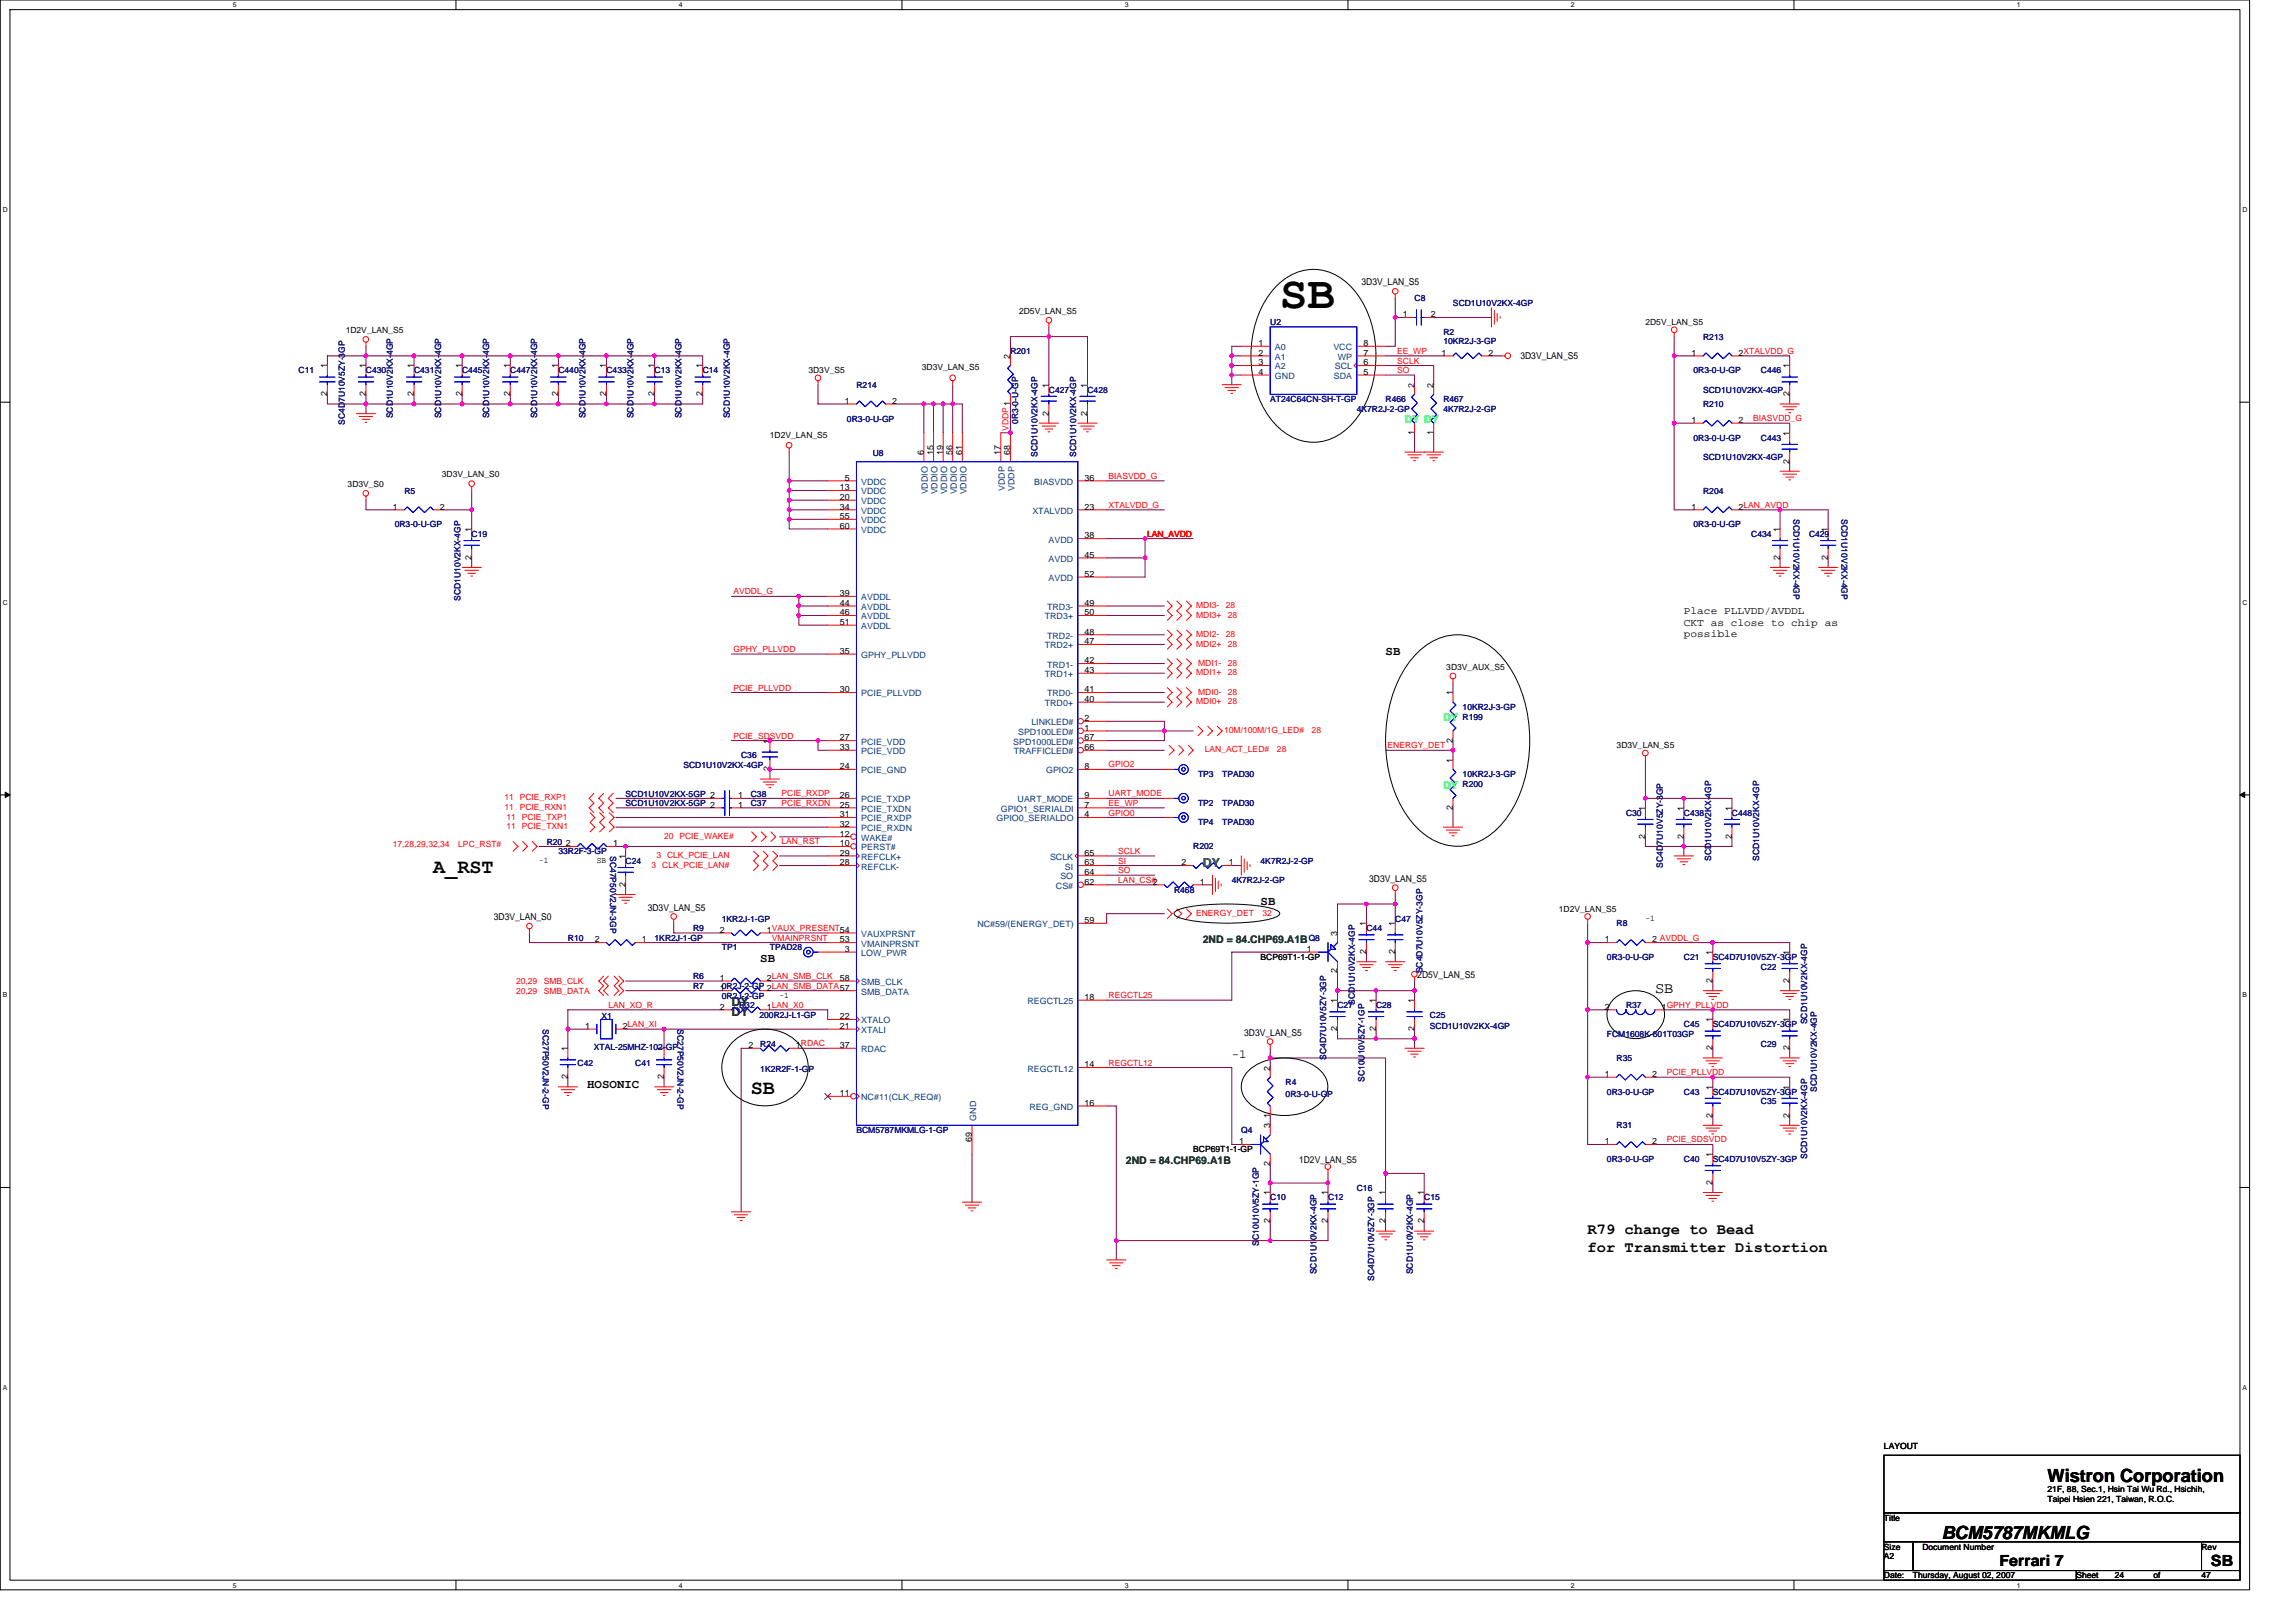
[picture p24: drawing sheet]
<svg xmlns="http://www.w3.org/2000/svg" width="297mm" height="210mm" viewBox="0 0 297 210" stroke-linecap="round" stroke-linejoin="round" font-family="sans-serif">
<defs><g id="words">
<text font-size="6" x="165.6" y="39.8">SB</text>
<g font-size="2.6">
<text x="56" y="112.9">A_RST</text>
<text x="97.1" y="141.6">SB</text>
</g>
<g font-size="2.3">
<text x="264.9" y="191.7">Wistron Corporation</text>
<text x="251.2" y="199.2">BCM5787MKMLG</text>
</g>
<g font-size="2">
<text x="214.1" y="128.5">SB</text>
<text x="205.4" y="159.7">R79 change to Bead</text>
<text x="205.4" y="162">for Transmitter Distortion</text>
<text x="258.7" y="202.6">Ferrari 7</text>
<text x="286" y="202.6">SB</text>
</g>
<g font-size="1.6">
<text x="179.3" y="84.7">SB</text>
<text x="163.1" y="117.1">SB</text>
<text x="98.4" y="124.5">SB</text>
<text x="159.4" y="136.9">-1</text>
<text x="76" y="140.7">HOSONIC</text>
</g>
<text font-size="1.6" fill="#008040" x="155.6" y="112.2">DY</text>
<g font-size="1.6" fill="#008000">
<text x="94.6" y="130.2">DY</text>
<text x="94.6" y="131.4">DY</text>
</g>
<g font-size="1.4" fill="#00ff40">
<text x="181.8" y="54.8">DY DY</text>
<text x="186.7" y="93.4">DY</text>
<text x="186.7" y="102.1">DY</text>
</g>
<g font-size="1.4">
<text x="217.8" y="79.5">Place PLLVDD/AVDDL</text>
<text x="217.8" y="81">CKT as close to chip as</text>
<text x="217.8" y="82.4">possible</text>
</g>
<g font-size="1.4" fill="#008000">
<text x="155.6" y="122">2ND = 84.CHP69.A1B</text>
<text x="145.7" y="150.6">2ND = 84.CHP69.A1B</text>
</g>
<g font-size="1.2">
<text x="176.1" y="36.9">3D3V_LAN_S5</text>
<text x="196.7" y="46.4">3D3V_LAN_S5</text>
<text x="63.9" y="119.1">3D3V_LAN_S0</text>
<text x="83.8" y="117.9">3D3V_LAN_S5</text>
<text x="177.1" y="114.1">3D3V_LAN_S5</text>
<text x="183.4" y="126.6">2D5V_LAN_S5</text>
<text x="161" y="134">3D3V_LAN_S5</text>
<text x="168.1" y="150.5">1D2V_LAN_S5</text>
</g>
<g font-size="1.1">
<text x="131.8" y="40.6">2D5V_LAN_S5</text>
<text x="181.5" y="41.1">1</text>
<text x="185.1" y="41.1">2</text>
<text x="42.3" y="47.7" transform="rotate(-90 42.3 47.7)">1</text>
<text x="44.7" y="43.1">1D2V_LAN_S5</text>
<text x="47.3" y="47.7" transform="rotate(-90 47.3 47.7)">1</text>
<text x="53.5" y="47.7" transform="rotate(-90 53.5 47.7)">1</text>
<text x="59.8" y="47.7" transform="rotate(-90 59.8 47.7)">1</text>
<text x="66" y="47.7" transform="rotate(-90 66 47.7)">1</text>
<text x="72.2" y="47.7" transform="rotate(-90 72.2 47.7)">1</text>
<text x="78.4" y="47.7" transform="rotate(-90 78.4 47.7)">1</text>
<text x="84.7" y="47.7" transform="rotate(-90 84.7 47.7)">1</text>
<text x="90.9" y="47.7" transform="rotate(-90 90.9 47.7)">1</text>
<text x="119.3" y="47.9">3D3V_LAN_S5</text>
<text x="130.7" y="46.4" transform="rotate(-90 130.7 46.4)">2</text>
<text x="162.8" y="44.8">1</text>
<text x="162.8" y="46">2</text>
<text x="162.8" y="47.3">3</text>
<text x="176.4" y="44.8">8</text>
<text x="176.4" y="47.3">6</text>
<text x="176.4" y="46">7</text>
<text x="186.5" y="46">1</text>
<text x="192.6" y="46">2</text>
<text x="212.9" y="42.1">2D5V_LAN_S5</text>
<text x="218.8" y="46">1</text>
<text x="224.9" y="46">2XTALVDD_G</text>
<text x="231.5" y="47.7" transform="rotate(-90 231.5 47.7)">1</text>
<text x="42.3" y="51.3" transform="rotate(-90 42.3 51.3)">2</text>
<text x="47.3" y="51.3" transform="rotate(-90 47.3 51.3)">2</text>
<text x="53.5" y="51.3" transform="rotate(-90 53.5 51.3)">2</text>
<text x="59.8" y="51.3" transform="rotate(-90 59.8 51.3)">2</text>
<text x="66" y="51.3" transform="rotate(-90 66 51.3)">2</text>
<text x="72.2" y="51.3" transform="rotate(-90 72.2 51.3)">2</text>
<text x="78.4" y="51.3" transform="rotate(-90 78.4 51.3)">2</text>
<text x="84.7" y="51.3" transform="rotate(-90 84.7 51.3)">2</text>
<text x="90.9" y="51.3" transform="rotate(-90 90.9 51.3)">2</text>
<text x="104.6" y="48.3">3D3V_S5</text>
<text x="109.3" y="52.3">1</text>
<text x="115.4" y="52.3">2</text>
<text x="135.7" y="53.8" transform="rotate(-90 135.7 53.8)">2</text>
<text x="135.7" y="50.2" transform="rotate(-90 135.7 50.2)">1</text>
<text x="140.7" y="53.8" transform="rotate(-90 140.7 53.8)">2</text>
<text x="140.7" y="50.2" transform="rotate(-90 140.7 50.2)">1</text>
<text x="162.8" y="48.5">4</text>
<text x="176.4" y="48.5">5</text>
<text x="183" y="50.2" transform="rotate(-90 183 50.2)">2</text>
<text x="185.5" y="50.2" transform="rotate(-90 185.5 50.2)">2</text>
<text x="231.5" y="51.3" transform="rotate(-90 231.5 51.3)">2</text>
<text x="99.6" y="56.7">1D2V_LAN_S5</text>
<text x="119.5" y="58.9" transform="rotate(-90 119.5 58.9)">6</text>
<text x="120.8" y="58.9" transform="rotate(-90 120.8 58.9)">15</text>
<text x="122" y="58.9" transform="rotate(-90 122 58.9)">19</text>
<text x="123.2" y="58.9" transform="rotate(-90 123.2 58.9)">56</text>
<text x="124.5" y="58.9" transform="rotate(-90 124.5 58.9)">61</text>
<text x="129.5" y="58.9" transform="rotate(-90 129.5 58.9)">17</text>
<text x="130.7" y="58.9" transform="rotate(-90 130.7 58.9)">68</text>
<text x="183" y="56.3" transform="rotate(-90 183 56.3)">1</text>
<text x="185.5" y="56.3" transform="rotate(-90 185.5 56.3)">1</text>
<text x="218.8" y="54.7">1</text>
<text x="224.9" y="54.7">2</text>
<text x="231.5" y="56.4" transform="rotate(-90 231.5 56.4)">1</text>
<text x="45" y="63">3D3V_S0</text>
<text x="50.8" y="66">1</text>
<text x="56.9" y="66">2</text>
<text x="57.2" y="61.8">3D3V_LAN_S0</text>
<text x="108.7" y="63.5">13</text>
<text x="108.7" y="64.7">20</text>
<text x="108.7" y="66">34</text>
<text x="109.3" y="62.2">5</text>
<text x="140.3" y="62.2">36</text>
<text x="140.3" y="66">23</text>
<text x="218.8" y="66">1</text>
<text x="224.9" y="66">2LAN_AVDD</text>
<text x="231.5" y="60" transform="rotate(-90 231.5 60)">2</text>
<text x="61" y="68.8" transform="rotate(-90 61 68.8)">1</text>
<text x="108.7" y="67.2">55</text>
<text x="108.7" y="68.4">60</text>
<text x="140.3" y="69.7">38</text>
<text x="230.3" y="68.8" transform="rotate(-90 230.3 68.8)">1</text>
<text x="236.5" y="68.8" transform="rotate(-90 236.5 68.8)">1</text>
<text x="61" y="72.5" transform="rotate(-90 61 72.5)">2</text>
<text x="108.7" y="77.2">39</text>
<text x="140.3" y="72.2">45</text>
<text x="140.3" y="74.7">52</text>
<text x="230.3" y="72.5" transform="rotate(-90 230.3 72.5)">2</text>
<text x="236.5" y="72.5" transform="rotate(-90 236.5 72.5)">2</text>
<text x="108.7" y="78.4">44</text>
<text x="108.7" y="79.6">46</text>
<text x="108.7" y="80.9">51</text>
<text x="140.3" y="78.4">49</text>
<text x="140.3" y="82.1">48</text>
<text x="140.3" y="83.4">47</text>
<text x="140.3" y="79.6">50</text>
<text x="108.7" y="84.6">35</text>
<text x="108.7" y="89.6">30</text>
<text x="140.3" y="85.9">42</text>
<text x="140.3" y="89.6">41</text>
<text x="140.3" y="87.1">43</text>
<text x="187.1" y="86.7">3D3V_AUX_S5</text>
<text x="108.7" y="95.8">27</text>
<text x="140.3" y="90.8">40</text>
<text x="140.3" y="94.6">1</text>
<text x="140.3" y="95.8">67</text>
<text x="140.3" y="93.3">2</text>
<text x="188" y="90" transform="rotate(-90 188 90)">1</text>
<text x="99.6" y="99.8" transform="rotate(-90 99.6 99.8)">2</text>
<text x="99.6" y="96.2" transform="rotate(-90 99.6 96.2)">1</text>
<text x="108.7" y="97.1">33</text>
<text x="108.7" y="99.5">24</text>
<text x="140.3" y="97.1">66</text>
<text x="140.3" y="99.5">8</text>
<text x="188" y="98.7" transform="rotate(-90 188 98.7)">1</text>
<text x="188" y="96.1" transform="rotate(-90 188 96.1)">2</text>
<text x="209.1" y="96.9">3D3V_LAN_S5</text>
<text x="95.5" y="104.5">1</text>
<text x="95.5" y="103.3">1</text>
<text x="108.7" y="103.3">26</text>
<text x="108.7" y="104.5">25</text>
<text x="108.7" y="105.8">31</text>
<text x="108.7" y="107">32</text>
<text x="140.3" y="103.3">9</text>
<text x="140.3" y="104.5">7</text>
<text x="140.3" y="105.8">4</text>
<text x="188" y="104.8" transform="rotate(-90 188 104.8)">2</text>
<text x="212.8" y="104.9" transform="rotate(-90 212.8 104.9)">1</text>
<text x="217.8" y="104.9" transform="rotate(-90 217.8 104.9)">1</text>
<text x="224" y="104.9" transform="rotate(-90 224 104.9)">1</text>
<text x="69.7" y="111.7">-1</text>
<text x="73.2" y="109.5">2</text>
<text x="77.2" y="111.7">SB</text>
<text x="79.3" y="109.5">1</text>
<text x="80.9" y="111.1" transform="rotate(-90 80.9 111.1)">1</text>
<text x="108.7" y="108.3">12</text>
<text x="108.7" y="109.5">10</text>
<text x="108.7" y="110.7">29</text>
<text x="108.7" y="112">28</text>
<text x="140.3" y="113.2">64</text>
<text x="140.3" y="112">63</text>
<text x="140.3" y="110.7">65</text>
<text x="152.9" y="112">2</text>
<text x="159" y="112">1</text>
<text x="212.8" y="108.5" transform="rotate(-90 212.8 108.5)">2</text>
<text x="217.8" y="108.5" transform="rotate(-90 217.8 108.5)">2</text>
<text x="224" y="108.5" transform="rotate(-90 224 108.5)">2</text>
<text x="80.9" y="114.8" transform="rotate(-90 80.9 114.8)">2</text>
<text x="140.3" y="114.5">62</text>
<text x="140.3" y="119.5">59</text>
<text x="155.2" y="114.5">1</text>
<text x="176.8" y="119.9" transform="rotate(-90 176.8 119.9)">1</text>
<text x="180.5" y="119.9" transform="rotate(-90 180.5 119.9)">1</text>
<text x="201.7" y="118">1D2V_LAN_S5</text>
<text x="212.9" y="119.1">-1</text>
<text x="77" y="122">2</text>
<text x="83.1" y="122">1</text>
<text x="93.1" y="120.7">2</text>
<text x="99.2" y="120.7">1VAUX_PRESENT54</text>
<text x="108.7" y="122">53</text>
<text x="109.3" y="123.2">3</text>
<text x="163.1" y="124.2">BCP69T1-1-GP</text>
<text x="169.1" y="123.2">1</text>
<text x="173" y="126" transform="rotate(-90 173 126)">2</text>
<text x="173" y="121.1" transform="rotate(-90 173 121.1)">3</text>
<text x="176.8" y="123.5" transform="rotate(-90 176.8 123.5)">2</text>
<text x="180.5" y="123.5" transform="rotate(-90 180.5 123.5)">2</text>
<text x="207.6" y="122">1</text>
<text x="213.7" y="122">2 AVDDL_G</text>
<text x="221.6" y="123.6" transform="rotate(-90 221.6 123.6)">1</text>
<text x="231.5" y="123.6" transform="rotate(-90 231.5 123.6)">1</text>
<text x="93.1" y="126.9">1</text>
<text x="93.1" y="128.2">10R2J-2-GP 2LAN_SMB_DATA57</text>
<text x="93.1" y="130.7">2</text>
<text x="99.2" y="126.9">2LAN_SMB_CLK</text>
<text x="99.2" y="130.7">1LAN_X0</text>
<text x="100.9" y="129.1">-1</text>
<text x="108.7" y="126.9">58</text>
<text x="108.7" y="131.9">22</text>
<text x="140.3" y="129.4">18</text>
<text x="173" y="129.8" transform="rotate(-90 173 129.8)">1</text>
<text x="178" y="129.8" transform="rotate(-90 178 129.8)">1</text>
<text x="183" y="129.8" transform="rotate(-90 183 129.8)">1</text>
<text x="207.6" y="130.7">2</text>
<text x="215" y="130.7">1GPHY_PLLVDD</text>
<text x="221.6" y="127.2" transform="rotate(-90 221.6 127.2)">2</text>
<text x="231.5" y="127.2" transform="rotate(-90 231.5 127.2)">2</text>
<text x="73.4" y="136" transform="rotate(-90 73.4 136)">1</text>
<text x="75.7" y="133.2">1</text>
<text x="80.6" y="133.2">2LAN_XI</text>
<text x="85.9" y="136" transform="rotate(-90 85.9 136)">1</text>
<text x="96.9" y="135.6">2</text>
<text x="103" y="135.6">1RDAC</text>
<text x="108.7" y="133.2">21</text>
<text x="108.7" y="135.6">37</text>
<text x="173" y="133.4" transform="rotate(-90 173 133.4)">2</text>
<text x="178" y="133.4" transform="rotate(-90 178 133.4)">2</text>
<text x="183" y="133.4" transform="rotate(-90 183 133.4)">2</text>
<text x="221.6" y="135.9" transform="rotate(-90 221.6 135.9)">2</text>
<text x="221.6" y="132.3" transform="rotate(-90 221.6 132.3)">1</text>
<text x="231.5" y="135.9" transform="rotate(-90 231.5 135.9)">2</text>
<text x="231.5" y="132.3" transform="rotate(-90 231.5 132.3)">1</text>
<text x="73.4" y="139.7" transform="rotate(-90 73.4 139.7)">2</text>
<text x="85.9" y="139.7" transform="rotate(-90 85.9 139.7)">2</text>
<text x="108.7" y="141.9">11</text>
<text x="140.3" y="138.1">14</text>
<text x="140.3" y="143.1">16</text>
<text x="164.3" y="138.5" transform="rotate(-90 164.3 138.5)">2</text>
<text x="207.6" y="139.4">1</text>
<text x="213.7" y="139.4">2</text>
<text x="221.6" y="141" transform="rotate(-90 221.6 141)">1</text>
<text x="231.5" y="141" transform="rotate(-90 231.5 141)">1</text>
<text x="125.7" y="147.8" transform="rotate(-90 125.7 147.8)">69</text>
<text x="154.4" y="149.1">BCP69T1-1-GP</text>
<text x="160.3" y="148.1">1</text>
<text x="164.3" y="146" transform="rotate(-90 164.3 146)">3</text>
<text x="164.3" y="144.6" transform="rotate(-90 164.3 144.6)">1</text>
<text x="207.6" y="148.1">1</text>
<text x="213.7" y="148.1">2</text>
<text x="221.6" y="149.7" transform="rotate(-90 221.6 149.7)">1</text>
<text x="221.6" y="144.6" transform="rotate(-90 221.6 144.6)">2</text>
<text x="231.5" y="144.6" transform="rotate(-90 231.5 144.6)">2</text>
<text x="164.3" y="154.7" transform="rotate(-90 164.3 154.7)">1</text>
<text x="164.3" y="150.9" transform="rotate(-90 164.3 150.9)">2</text>
<text x="171.8" y="154.7" transform="rotate(-90 171.8 154.7)">1</text>
<text x="179.2" y="154.7" transform="rotate(-90 179.2 154.7)">1</text>
<text x="184.2" y="154.7" transform="rotate(-90 184.2 154.7)">1</text>
<text x="221.6" y="153.4" transform="rotate(-90 221.6 153.4)">2</text>
<text x="164.3" y="158.3" transform="rotate(-90 164.3 158.3)">2</text>
<text x="171.8" y="158.3" transform="rotate(-90 171.8 158.3)">2</text>
<text x="179.2" y="158.3" transform="rotate(-90 179.2 158.3)">2</text>
<text x="184.2" y="158.3" transform="rotate(-90 184.2 158.3)">2</text>
<text x="243.7" y="187.5">LAYOUT</text>
<text x="243.7" y="196.8">Title</text>
<text x="264.9" y="193.1">21F, 88, Sec.1, Hsin Tai Wu Rd., Hsichih,</text>
<text x="264.9" y="194.4">Taipei Hsien 221, Taiwan, R.O.C.</text>
<text x="243.7" y="200.5">Size</text>
<text x="243.7" y="201.8">A2</text>
<text x="248.7" y="200.5">Document Number</text>
<text x="284.8" y="200.5">Rev</text>
<text x="243.7" y="204.3">Date:</text>
<text x="247.5" y="204.3">Thursday, August 02, 2007</text>
<text x="268.6" y="204.3">Sheet</text>
<text x="273.6" y="204.3">24</text>
<text x="278.6" y="204.3">of</text>
<text x="284.8" y="204.3">47</text>
</g>
<g font-size="1.1" fill="#000080">
<text x="183" y="39">C8</text>
<text x="188" y="39.6">SCD1U10V2KX-4GP</text>
<text x="130.7" y="45.8">R201</text>
<text x="164.3" y="42.1">U2</text>
<text x="186.7" y="43.3">R2</text>
<text x="186.7" y="44.6">10KR2J-3-GP</text>
<text x="220.3" y="44">R213</text>
<text x="38.6" y="48.3">C11</text>
<text x="47.3" y="48.3">C430</text>
<text x="53.6" y="48.3">C431</text>
<text x="59.8" y="48.3">C445</text>
<text x="66" y="48.3">C447</text>
<text x="72.2" y="48.3">C440</text>
<text x="78.5" y="48.3">C433</text>
<text x="84.7" y="48.3">C13</text>
<text x="90.9" y="48.3">C14</text>
<text x="110.8" y="50.2">R214</text>
<text x="135.7" y="50.8">C427</text>
<text x="140.7" y="50.8">C428</text>
<text x="164.3" y="52">AT24C64CN-SH-T-GP</text>
<text x="175.5" y="53.3">4K7R2J-2-GP</text>
<text x="179.3" y="52">R466</text>
<text x="186.7" y="52">R467</text>
<text x="186.7" y="53.3">4K7R2J-2-GP</text>
<text x="219.1" y="48.3">0R3-0-U-GP</text>
<text x="220.3" y="50.8">SCD1U10V2KX-4GP</text>
<text x="220.3" y="52.7">R210</text>
<text x="227.8" y="48.3">C446</text>
<text x="44.6" y="55" transform="rotate(-90 44.6 55)">SC4D7U10V5ZY-3GP</text>
<text x="50.8" y="54.1" transform="rotate(-90 50.8 54.1)">SCD1U10V2KX-4GP</text>
<text x="57.1" y="54.1" transform="rotate(-90 57.1 54.1)">SCD1U10V2KX-4GP</text>
<text x="63.3" y="54.1" transform="rotate(-90 63.3 54.1)">SCD1U10V2KX-4GP</text>
<text x="69.5" y="54.1" transform="rotate(-90 69.5 54.1)">SCD1U10V2KX-4GP</text>
<text x="75.7" y="54.1" transform="rotate(-90 75.7 54.1)">SCD1U10V2KX-4GP</text>
<text x="82" y="54.1" transform="rotate(-90 82 54.1)">SCD1U10V2KX-4GP</text>
<text x="88.2" y="54.1" transform="rotate(-90 88.2 54.1)">SCD1U10V2KX-4GP</text>
<text x="94.4" y="54.1" transform="rotate(-90 94.4 54.1)">SCD1U10V2KX-4GP</text>
<text x="109.6" y="54.5">0R3-0-U-GP</text>
<text x="112.9" y="59">U8</text>
<text x="131.7" y="54.9" transform="rotate(-90 131.7 54.9)">0R3-0-U-GP</text>
<text x="134.2" y="59.1" transform="rotate(-90 134.2 59.1)">SCD1U10V2KX-4GP</text>
<text x="139.2" y="59.1" transform="rotate(-90 139.2 59.1)">SCD1U10V2KX-4GP</text>
<text x="219.1" y="57">0R3-0-U-GP</text>
<text x="220.3" y="59.5">SCD1U10V2KX-4GP</text>
<text x="227.8" y="57">C443</text>
<text x="52.3" y="63.9">R5</text>
<text x="220.3" y="63.9">R204</text>
<text x="51.1" y="68.2">0R3-0-U-GP</text>
<text x="61" y="69.5">C19</text>
<text x="219.1" y="68.2">0R3-0-U-GP</text>
<text x="226.6" y="69.5">C434</text>
<text x="232" y="67.2" transform="rotate(90 232 67.2)">SCD1U10V2KX-4GP</text>
<text x="234" y="69.5">C429</text>
<text x="238.2" y="67.2" transform="rotate(90 238.2 67.2)">SCD1U10V2KX-4GP</text>
<text x="59.6" y="77.8" transform="rotate(-90 59.6 77.8)">SCD1U10V2KX-4GP</text>
<text x="189.2" y="93.1">R199</text>
<text x="189.2" y="91.9">10KR2J-3-GP</text>
<text x="88.4" y="99.3">SCD1U10V2KX-4GP</text>
<text x="95.9" y="98.1">C36</text>
<text x="155" y="100.6">TP3</text>
<text x="158.1" y="100.6">TPAD30</text>
<text x="189.2" y="101.8">R200</text>
<text x="189.2" y="100.6">10KR2J-3-GP</text>
<text x="80.9" y="104.3">SCD1U10V2KX-5GP 2</text>
<text x="80.9" y="103.1">SCD1U10V2KX-5GP 2</text>
<text x="97.1" y="104.3">C37</text>
<text x="97.1" y="103.1">C38</text>
<text x="155" y="104.3">TP2</text>
<text x="155" y="106.8">TP4</text>
<text x="158.1" y="104.3">TPAD30</text>
<text x="158.1" y="106.8">TPAD30</text>
<text x="210.4" y="105.6">C30</text>
<text x="217.8" y="105.6">C438</text>
<text x="224.1" y="105.6">C448</text>
<text x="70.7" y="109.3">R20</text>
<text x="72.2" y="110.6">33R2F-3-GP</text>
<text x="78.9" y="110.8" transform="rotate(90 78.9 110.8)">SC47P50V2JN-3GP</text>
<text x="80.9" y="111.8">C24</text>
<text x="154.4" y="109.9">R202</text>
<text x="163.1" y="111.8">4K7R2J-2-GP</text>
<text x="215.1" y="112.3" transform="rotate(-90 215.1 112.3)">SC4D7U10V5ZY-3GP</text>
<text x="221.4" y="111.4" transform="rotate(-90 221.4 111.4)">SCD1U10V2KX-4GP</text>
<text x="227.6" y="111.4" transform="rotate(-90 227.6 111.4)">SCD1U10V2KX-4GP</text>
<text x="93.4" y="119.3">1KR2J-1-GP</text>
<text x="151.9" y="115.5">R468</text>
<text x="159.4" y="114.3">4K7R2J-2-GP</text>
<text x="180.5" y="119.3">C47</text>
<text x="209.1" y="119.9">R8</text>
<text x="73.5" y="121.8">R10</text>
<text x="84.7" y="121.8">1KR2J-1-GP</text>
<text x="89.7" y="120.5">R9</text>
<text x="93.4" y="123">TP1</text>
<text x="99.6" y="123">TPAD28</text>
<text x="169.3" y="121.8">Q8</text>
<text x="176.8" y="120.5">C44</text>
<text x="184" y="126" transform="rotate(-90 184 126)">SC4D7U10V5ZY-3GP</text>
<text x="207.9" y="124.2">0R3-0-U-GP</text>
<text x="217.8" y="124.2">C21</text>
<text x="221.6" y="124.2">SC4D7U10V5ZY-3GP</text>
<text x="227.8" y="125.5">C22</text>
<text x="77.8" y="131.8">X1</text>
<text x="89.7" y="126.7">R6</text>
<text x="89.7" y="128">R7</text>
<text x="93.4" y="129.2">0R2J-2-GP</text>
<text x="95.6" y="130.5">R32</text>
<text x="98.3" y="131.7">200R2J-L1-GP</text>
<text x="173" y="130.5">C27</text>
<text x="175.3" y="130.1" transform="rotate(-90 175.3 130.1)">SCD1U10V2KX-4GP</text>
<text x="178" y="130.5">C28</text>
<text x="185" y="131.7">C25</text>
<text x="210.4" y="130.5">R37</text>
<text x="70.2" y="133.2" transform="rotate(90 70.2 133.2)">SC27P50V2JN-2-GP</text>
<text x="74.7" y="137.9">C42</text>
<text x="76.8" y="135.9">XTAL-25MHZ-102-GP</text>
<text x="82.2" y="137.9">C41</text>
<text x="87.6" y="133.2" transform="rotate(90 87.6 133.2)">SC27P50V2JN-2-GP</text>
<text x="98.4" y="135.4">R24</text>
<text x="171.6" y="137.2" transform="rotate(-90 171.6 137.2)">SC4D7U10V5ZY-3GP</text>
<text x="185" y="133.2">SCD1U10V2KX-4GP</text>
<text x="207.9" y="134.2">FCM1608K-601T03GP</text>
<text x="209.1" y="137.3">R35</text>
<text x="217.8" y="132.9">C45</text>
<text x="221.6" y="132.9">SC4D7U10V5ZY-3GP</text>
<text x="227.8" y="135.4">C29</text>
<text x="233.8" y="132.5" transform="rotate(-90 233.8 132.5)">SCD1U10V2KX-4GP</text>
<text x="98.4" y="138.7">1K2R2F-1-GP</text>
<text x="166.3" y="140.4">R4</text>
<text x="166.3" y="141.9">0R3-0-U-GP</text>
<text x="176.5" y="140" transform="rotate(-90 176.5 140)">SC10U10V5ZY-1GP</text>
<text x="207.9" y="141.7">0R3-0-U-GP</text>
<text x="217.8" y="141.7">C43</text>
<text x="221.6" y="141.7">SC4D7U10V5ZY-3GP</text>
<text x="227.8" y="142.9">C35</text>
<text x="235.1" y="141.3" transform="rotate(-90 235.1 141.3)">SCD1U10V2KX-4GP</text>
<text x="110.8" y="146.6">BCM5787MKMLG-1-GP</text>
<text x="160.6" y="146.6">Q4</text>
<text x="209.1" y="146">R31</text>
<text x="233.8" y="150" transform="rotate(-90 233.8 150)">SCD1U10V2KX-4GP</text>
<text x="164.3" y="155.3">C10</text>
<text x="171.8" y="155.3">C12</text>
<text x="175.5" y="154.1">C16</text>
<text x="184.3" y="155.3">C15</text>
<text x="207.9" y="150.4">0R3-0-U-GP</text>
<text x="217.8" y="150.4">C40</text>
<text x="221.6" y="150.4">SC4D7U10V5ZY-3GP</text>
<text x="162.9" y="161.2" transform="rotate(-90 162.9 161.2)">SC10U10V5ZY-1GP</text>
<text x="170.3" y="164.9" transform="rotate(-90 170.3 164.9)">SCD1U10V2KX-4GP</text>
<text x="177.8" y="165.8" transform="rotate(-90 177.8 165.8)">SC4D7U10V5ZY-3GP</text>
<text x="182.8" y="164.9" transform="rotate(-90 182.8 164.9)">SCD1U10V2KX-4GP</text>
</g>
<g font-size="1.1" fill="#004080">
<text x="164.9" y="45.3">A0</text>
<text x="164.9" y="46.6">A1</text>
<text x="164.9" y="47.8">A2</text>
<text x="172.5" y="45.3">VCC</text>
<text x="172.7" y="47.8">SCL</text>
<text x="173.1" y="46.6">WP</text>
<text x="164.9" y="49">GND</text>
<text x="172.6" y="49">SDA</text>
<text x="111.4" y="62.7">VDDC</text>
<text x="111.4" y="64">VDDC</text>
<text x="111.4" y="65.2">VDDC</text>
<text x="120.1" y="64" transform="rotate(-90 120.1 64)">VDDIO</text>
<text x="121.3" y="64" transform="rotate(-90 121.3 64)">VDDIO</text>
<text x="122.6" y="64" transform="rotate(-90 122.6 64)">VDDIO</text>
<text x="123.8" y="64" transform="rotate(-90 123.8 64)">VDDIO</text>
<text x="125" y="64" transform="rotate(-90 125 64)">VDDIO</text>
<text x="130" y="63.5" transform="rotate(-90 130 63.5)">VDDP</text>
<text x="131.3" y="63.5" transform="rotate(-90 131.3 63.5)">VDDP</text>
<text x="133.8" y="62.7">BIASVDD</text>
<text x="111.4" y="66.5">VDDC</text>
<text x="111.4" y="67.7">VDDC</text>
<text x="111.4" y="69">VDDC</text>
<text x="133.6" y="66.5">XTALVDD</text>
<text x="135.7" y="70.2">AVDD</text>
<text x="111.4" y="77.7">AVDDL</text>
<text x="135.7" y="72.7">AVDD</text>
<text x="135.7" y="75.2">AVDD</text>
<text x="111.4" y="78.9">AVDDL</text>
<text x="111.4" y="80.2">AVDDL</text>
<text x="111.4" y="81.4">AVDDL</text>
<text x="135.2" y="83.9">TRD2+</text>
<text x="135.2" y="80.2">TRD3+</text>
<text x="135.5" y="78.9">TRD3-</text>
<text x="135.5" y="82.7">TRD2-</text>
<text x="111.4" y="85.2">GPHY_PLLVDD</text>
<text x="135.2" y="87.6">TRD1+</text>
<text x="135.5" y="86.4">TRD1-</text>
<text x="111.4" y="90.1">PCIE_PLLVDD</text>
<text x="131.7" y="95.1">SPD100LED#</text>
<text x="133.4" y="93.9">LINKLED#</text>
<text x="135.2" y="91.4">TRD0+</text>
<text x="135.5" y="90.1">TRD0-</text>
<text x="111.4" y="96.4">PCIE_VDD</text>
<text x="111.4" y="97.6">PCIE_VDD</text>
<text x="111.4" y="100.1">PCIE_GND</text>
<text x="131.1" y="96.4">SPD1000LED#</text>
<text x="131.1" y="97.6">TRAFFICLED#</text>
<text x="135.3" y="100.1">GPIO2</text>
<text x="111.4" y="103.8">PCIE_TXDP</text>
<text x="111.4" y="105.1">PCIE_TXDN</text>
<text x="111.4" y="106.3">PCIE_RXDP</text>
<text x="111.4" y="107.5">PCIE_RXDN</text>
<text x="128.9" y="106.3">GPIO0_SERIALDO</text>
<text x="129.5" y="105.1">GPIO1_SERIALDI</text>
<text x="131.7" y="103.8">UART_MODE</text>
<text x="111.4" y="108.8">WAKE#</text>
<text x="111.4" y="110">PERST#</text>
<text x="111.4" y="111.3">REFCLK+</text>
<text x="111.4" y="112.5">REFCLK-</text>
<text x="135.8" y="111.3">SCLK</text>
<text x="137.2" y="113.8">SO</text>
<text x="137.7" y="112.5">SI</text>
<text x="126.4" y="120">NC#59/(ENERGY_DET)</text>
<text x="136.6" y="115">CS#</text>
<text x="111.4" y="121.2">VAUXPRSNT</text>
<text x="111.4" y="122.5">VMAINPRSNT</text>
<text x="111.4" y="123.7">LOW_PWR</text>
<text x="111.4" y="127.5">SMB_CLK</text>
<text x="111.4" y="128.7">SMB_DATA</text>
<text x="132.9" y="129.9">REGCTL25</text>
<text x="111.4" y="132.4">XTALO</text>
<text x="111.4" y="133.7">XTALI</text>
<text x="111.4" y="136.2">RDAC</text>
<text x="111.4" y="142.4">NC#11(CLK_REQ#)</text>
<text x="132.9" y="138.7">REGCTL12</text>
<text x="133.2" y="143.6">REG_GND</text>
<text x="126.3" y="145" transform="rotate(-90 126.3 145)">GND</text>
</g>
<g font-size="1.1" fill="#f00">
<text x="180.8" y="45.8">EE_WP</text>
<text x="180.8" y="47.1">SCLK</text>
<text x="180.8" y="48.3">SO</text>
<text x="130.5" y="55.8" transform="rotate(-90 130.5 55.8)">VDDP1</text>
<text x="226.8" y="54.5">BIASVDD_G</text>
<text x="143.4" y="62">BIASVDD_G</text>
<text x="143.4" y="65.7">XTALVDD_G</text>
<text x="148.4" y="69.4">LAN_AVDD</text>
<text x="94.9" y="76.9">AVDDL_G</text>
<text x="154.7" y="78.7">MDI3-</text>
<text x="154.7" y="83.7">MDI2+</text>
<text x="154.7" y="82.4">MDI2-</text>
<text x="154.7" y="79.9">MDI3+</text>
<text x="158.6" y="78.7">28</text>
<text x="158.6" y="82.4">28</text>
<text x="158.9" y="83.7">28</text>
<text x="158.9" y="79.9">28</text>
<text x="94.9" y="89.4">PCIE_PLLVDD</text>
<text x="94.9" y="84.4">GPHY_PLLVDD</text>
<text x="154.7" y="87.4">MDI1+</text>
<text x="155" y="89.9">MDI0-</text>
<text x="155" y="86.1">MDI1-</text>
<text x="158.9" y="89.9">28</text>
<text x="158.9" y="86.1">28</text>
<text x="158.9" y="87.4">28</text>
<text x="94.9" y="95.6">PCIE_SDSVDD</text>
<text x="154.7" y="91.1">MDI0+</text>
<text x="158.4" y="94.9">10M/100M/1G_LED#</text>
<text x="158.9" y="91.1">28</text>
<text x="169.7" y="94.9">28</text>
<text x="143.4" y="99.3">GPIO2</text>
<text x="155.9" y="97.3">LAN_ACT_LED#</text>
<text x="165.2" y="97.3">28</text>
<text x="179.5" y="96.8">ENERGY_DET</text>
<text x="65.3" y="104.8">11 PCIE_RXN1</text>
<text x="65.3" y="103.6">11 PCIE_RXP1</text>
<text x="65.5" y="106.1">11 PCIE_TXP1</text>
<text x="65.5" y="107.3">11 PCIE_TXN1</text>
<text x="101.1" y="104.3">PCIE_RXDN</text>
<text x="101.1" y="103.1">PCIE_RXDP</text>
<text x="143.4" y="103.1">UART_MODE</text>
<text x="143.4" y="105.5">GPIO0</text>
<text x="143.4" y="104.3">EE_WP</text>
<text x="50.8" y="109.6">17,28,29,32,34</text>
<text x="59.3" y="109.6">LPC_RST#</text>
<text x="84.3" y="112.3">3 CLK_PCIE_LAN#</text>
<text x="84.9" y="111">3 CLK_PCIE_LAN</text>
<text x="85.9" y="108.6">20 PCIE_WAKE#</text>
<text x="101.1" y="109.3">LAN_RST</text>
<text x="144.7" y="110.5">SCLK</text>
<text x="144.7" y="113">SO</text>
<text x="144.7" y="111.8">SI</text>
<text x="144.7" y="114.3">LAN_CS#2</text>
<text x="154.7" y="118.5">ENERGY_DET</text>
<text x="163.3" y="118.5">32</text>
<text x="99.9" y="121.7">VMAINPRSNT</text>
<text x="66.8" y="128.6">20,29</text>
<text x="66.8" y="127.3">20,29</text>
<text x="70.4" y="128.6">SMB_DATA</text>
<text x="70.4" y="127.3">SMB_CLK</text>
<text x="78.7" y="130.4">LAN_XO_R</text>
<text x="143.4" y="129.2">REGCTL25</text>
<text x="143.4" y="137.9">REGCTL12</text>
<text x="215.6" y="139.1">PCIE_PLLVDD</text>
<text x="215.6" y="147.8">PCIE_SDSVDD</text>
</g>
<g font-size=".9">
<text x="30.1" y="1">5</text>
<text x="87.8" y="1">4</text>
<text x="145.5" y="1">3</text>
<text x="203.2" y="1">2</text>
<text x="260.9" y="1">1</text>
<text x=".4" y="27.5">D</text>
<text x="290.1" y="27.5">D</text>
<text x=".4" y="78.3">C</text>
<text x="290.1" y="78.3">C</text>
<text x=".4" y="129.1">B</text>
<text x="290.1" y="129.1">B</text>
<text x=".4" y="179.9">A</text>
<text x="290.1" y="179.9">A</text>
<text x="30.1" y="205.4">5</text>
<text x="87.8" y="205.4">4</text>
<text x="145.5" y="205.4">3</text>
<text x="203.2" y="205.4">2</text>
<text x="260.9" y="205.4">1</text>
</g>
</g></defs>
<path d="M0 0h291v205.7h-291zM1.3 1.2h288.5v203.3h-288.5z" fill="none" stroke="#000" stroke-width=".13"/>
<g fill="#fff">
<path d="M30.1 .1h.5v1h-.5z"/>
<path d="M30.1 204.6h.5v1h-.5z"/>
</g>
<path d="M59 0v1.2M59 204.5v1.2" fill="none" stroke="#000" stroke-width=".13"/>
<g fill="#fff">
<path d="M87.8 .1h.5v1h-.5z"/>
<path d="M87.8 204.6h.5v1h-.5z"/>
</g>
<path d="M116.7 0v1.2M116.7 204.5v1.2" fill="none" stroke="#000" stroke-width=".13"/>
<g fill="#fff">
<path d="M145.5 .1h.5v1h-.5z"/>
<path d="M145.5 204.6h.5v1h-.5z"/>
</g>
<path d="M174.4 0v1.2M174.4 204.5v1.2" fill="none" stroke="#000" stroke-width=".13"/>
<g fill="#fff">
<path d="M203.2 .1h.5v1h-.5z"/>
<path d="M203.2 204.6h.5v1h-.5z"/>
</g>
<path d="M232.1 0v1.2M232.1 204.5v1.2" fill="none" stroke="#000" stroke-width=".13"/>
<g fill="#fff">
<path d="M260.9 .1h.5v1h-.5z"/>
<path d="M260.9 204.6h.5v1h-.5z"/>
<path d="M.4 26.6h.6v1h-.6z"/>
<path d="M290.1 26.6h.6v1h-.6z"/>
<path d="M.4 77.4h.6v1h-.6z"/>
<path d="M290.1 77.4h.6v1h-.6z"/>
</g>
<path d="M0 52h1.3M289.8 52h1.2" fill="none" stroke="#000" stroke-width=".13"/>
<g fill="#fff">
<path d="M.4 128.3h.5v1h-.5z"/>
<path d="M290.1 128.3h.6v1h-.6z"/>
</g>
<path d="M0 102.9h1.3M289.8 102.9h1.2" fill="none" stroke="#000" stroke-width=".13"/>
<path d="M.7 102.5l.6 .4-.6 .3zM289.8 102.9l.6-.4v.7z" fill="#000" stroke="#000" stroke-width=".13"/>
<g fill="#fff">
<path d="M.4 179.1h.5v1h-.5z"/>
<path d="M290.1 179.1h.6v1h-.6z"/>
</g>
<g fill="none" stroke="#000" stroke-width=".13">
<path d="M165.3 36.9a6.3 6.3 0 0 1 9.2 0 13.1 13.1 0 0 1 3.4 10.5 11.8 11.8 0 0 1-4.2 8.5 6.2 6.2 0 0 1-8.4-.7 13.1 13.1 0 0 1-3.4-10.6 12.5 12.5 0 0 1 3.4-7.7zM183.6 84.3a6.9 6.9 0 0 1 10 0 15.3 15.3 0 0 1 4.2 9.9 17.4 17.4 0 0 1-3.4 12.3 7.2 7.2 0 0 1-8 2.7 10.2 10.2 0 0 1-5.7-6 18.7 18.7 0 0 1 1.3-17l.7-1zM152 118a9.4 9.4 0 0 1 4.3-.9 27.8 27.8 0 0 1 8.3 .5l.9 .4 .1 .2-.1 .2a9.4 9.4 0 0 1-4.4 1 27.1 27.1 0 0 1-8.3-.6l-.8-.4-.1-.2zM95 134.6a6 6 0 0 1 8.9 1.3 4.7 4.7 0 0 1-2.4 6.7 5.8 5.8 0 0 1-7.8-2.9 4.6 4.6 0 0 1 1.3-5.1zM161.4 138.7a7.2 7.2 0 0 1 7.6-1.3 3.8 3.8 0 0 1 2.8 3.2 3.8 3.8 0 0 1-2.8 3.2 7.6 7.6 0 0 1-7.1-.8 2.82 2.82 0 0 1-.5-4.3zM209 129.1a4.1 4.1 0 0 1 6.1 1 2.95 2.95 0 0 1-2 4.1 4 4 0 0 1-4.9-1.7 2.74 2.74 0 0 1 .8-3.4zM0 153.7h1.3M289.8 153.7h1.2M243.7 199.5h3.8v3.7h-3.8zM243.7 188.3h46.1v7.5h-46.1zM243.7 195.8h46.1v3.7h-46.1zM247.5 199.5h37.3v3.7h-37.3z"/>
<path d="M284.8 199.5h5v3.7h-5zM243.7 203.2h24.9v1.3h-24.9zM268.6 203.2h21.2v1.3h-21.2z"/>
</g>
<g fill="none" stroke="#800040" stroke-width=".13">
<path d="M180.5 38.6v2.5h1.3M42.4 51v1.3h48.5v-1.3M42.4 47.3v-1.2h48.5v1.2M47.3 44.8v2.5M47.3 51v2.5M53.6 46.1v1.2M53.6 51v1.3M59.8 46.1v1.2M59.8 51v1.3M66 46.1v1.2M66 51v1.3M72.2 46.1v1.2"/>
<path d="M72.2 51v1.3M78.5 46.1v1.2M78.5 51v1.3M84.7 46.1v1.2M84.7 51v1.3M102.1 58.5v10h5M105.8 49.8v2.5h3.8M115.8 52.3h5M119.5 52.3v3.7M120.8 52.3h1.2v3.7M120.8 52.3v3.7M122 52.3h2.5v3.7"/>
<path d="M123.3 49.8v6.2M130.7 52.3v3.7h-1.2M130.7 46.1v-2.5h10v6.2M135.7 42.3v7.5M135.7 53.5v1.3M140.7 53.5v1.3M159.4 46.1h1.2M159.4 48.5h1.2M159.4 47.3h1.2M160.6 44.8h-1.2v5M179.3 46.1h7.4M179.3 48.5h3.7v1.3"/>
<path d="M179.3 47.3h6.2v2.5M180.5 41.1v3.7h-1.2M183 56v2.5M185.5 41.1h7.5M185.5 56v2.5M193 46.1h1.2M216.6 46.1v8.7h2.5M216.6 43.6v2.5M216.6 54.8v11.2h2.5M216.6 46.1h2.5M225.3 54.8h6.2v1.2M225.3 46.1h6.2v1.2"/>
<path d="M231.5 51v1.3M231.5 59.8v1.2M47.3 64.7v1.3h3.8M57.3 66h3.7M61 63.5v5M61 72.2v1.2M94.6 77.2h12.5M102.1 66h5M102.1 62.2h5M102.1 64.7h5M102.1 63.5h5M102.1 67.2h5"/>
<path d="M103.4 79.7v1.2h3.7M103.4 78.4h3.7M103.4 79.7h3.7M103.4 77.2v2.5M143.2 69.7h11.2M143.2 78.4h7.4M143.2 79.7h7.4M143.2 66h7.4M143.2 62.2h7.4M143.2 72.2h4.9M148.1 69.7v5h-4.9M225.3 66h11.2v2.5"/>
<path d="M230.3 66v2.5M230.3 72.2v1.2M236.5 72.2v1.2M94.6 95.8h12.5M94.6 89.6h12.5M94.6 84.6h12.5M105.8 95.8v1.3h1.3M107.1 99.6h-7.5v1.2M143.2 93.3h7.4v2.5h-7.4M143.2 97.1h7.4M143.2 94.6h11.2M143.2 89.6h7.4"/>
<path d="M143.2 85.9h7.4M143.2 87.1h7.4M143.2 90.9h7.4M143.2 82.1h7.4M143.2 83.4h7.4M143.2 99.6h7.4M179.3 97.1h8.7M188 88.4v1.2M188 95.8v2.5M212.9 98.3v6.2M69.7 109.5h3.8M79.7 103.3h12.4"/>
<path d="M79.7 104.5h12.4M79.7 109.5h27.4M79.7 105.8h27.4M79.7 107h27.4M80.9 109.5v1.3M80.9 114.5v1.3M87.2 119.5v1.2h6.2M95.9 103.3h11.2M95.9 104.5h11.2M100.9 110.8h6.2M100.9 112h6.2M100.9 108.3h6.2"/>
<path d="M143.2 110.8h6.2M143.2 112h9.9M143.2 103.3h7.4M143.2 104.5h7.4M143.2 105.8h7.4M143.2 113.3h6.2M143.2 114.5h6.2M150.6 118.2h-7.4v1.3M155.6 114.5h1.3M159.4 112h1.2M176.8 117v2.5M180.5 115.8v3.7"/>
<path d="M180.5 117h-7.5v3.7M188 104.5v2.5M205.4 119.5v11.2M212.9 108.3v1.2h11.2v-1.2M212.9 103.3h11.2v1.2M217.8 103.3v1.2M217.8 108.3v2.5M68.5 120.7v1.3h8.7M73.5 139.4v1.3M73.5 133.2h2.5M80.9 133.2h5v2.5M80.9 128.2h12.5"/>
<path d="M80.9 127h12.5M83.4 122h23.7M85.9 139.4v1.3M85.9 133.2h21.2M93.4 130.7h-19.9v5M97.1 135.7h-1.2v21.1M99.6 130.7h7.5v1.2M99.6 128.2h7.5M99.6 127h7.5M99.6 120.7h7.5M103.4 135.7h3.7M143.2 138.2h16.2v9.9h1.2"/>
<path d="M164.3 136.9h15v14.9M164.3 135.7v2.5M169.3 123.2h-9.9v6.2h-16.2M173 128.2h10M173 133.2v1.2h10M173 125.7v3.7M176.8 123.2v1.3M178 128.2v1.2M178 133.2v1.2M180.5 123.2v1.3M183 127v2.4M183 133.2v2.5"/>
<path d="M205.4 130.7v8.7h2.5M205.4 139.4v8.7h2.5M205.4 130.7h2.5M205.4 122h2.5M214.1 122h17.4v1.2M214.1 139.4h7.5M215.4 130.7h6.2v1.2M221.6 139.4h9.9v1.3M221.6 130.7h9.9v1.2M221.6 122v1.2M221.6 127v1.2M221.6 135.7v1.2"/>
<path d="M221.6 139.4v1.3M231.5 127v1.2M231.5 135.7v1.2M125.7 149.4v6.2M143.2 143.1h1.2v19.9M164.3 144.4v1.2M164.3 150.6v3.7M164.3 158.1v2.4M164.3 153.1h7.5M171.8 158.1v2.4h-27.4M171.8 151.8v2.5M179.3 151.8h5v2.5"/>
<path d="M179.3 151.8v2.5M179.3 158.1v1.2M184.3 158.1v1.2M214.1 148.1h7.5v1.3M221.6 144.4v1.2M221.6 153.1v1.2M231.5 144.4v1.2"/>
</g>
<g fill="#f0f" stroke="#f0f" stroke-width=".13">
<circle cx="150.6" cy="94.6" r=".24"/>
<circle cx="148.1" cy="69.7" r=".24"/>
<circle cx="188" cy="97.1" r=".24"/>
<circle cx="103.3" cy="78.4" r=".23"/>
<circle cx="212.9" cy="103.3" r=".24"/>
<circle cx="216.6" cy="46" r=".24"/>
<circle cx="216.6" cy="54.8" r=".23"/>
<circle cx="230.3" cy="66" r=".24"/>
<circle cx="164.3" cy="160.6" r=".24"/>
<circle cx="122" cy="52.3" r=".24"/>
<circle cx="123.2" cy="52.3" r=".24"/>
<circle cx="217.8" cy="109.5" r=".24"/>
<circle cx="217.8" cy="103.3" r=".24"/>
<circle cx="103.3" cy="79.7" r=".23"/>
<circle cx="180.5" cy="117" r=".24"/>
<circle cx="99.6" cy="99.6" r=".24"/>
<circle cx="173" cy="128.2" r=".23"/>
<circle cx="183" cy="128.2" r=".24"/>
<circle cx="178" cy="128.2" r=".23"/>
<circle cx="183" cy="134.4" r=".24"/>
<circle cx="178" cy="134.4" r=".23"/>
<circle cx="176.8" cy="117" r=".24"/>
<circle cx="105.8" cy="95.8" r=".24"/>
<circle cx="102.1" cy="62.2" r=".24"/>
<circle cx="102.1" cy="63.5" r=".24"/>
<circle cx="102.1" cy="67.2" r=".24"/>
<circle cx="102.1" cy="64.7" r=".24"/>
<circle cx="102.1" cy="66" r=".24"/>
<circle cx="164.3" cy="136.9" r=".24"/>
<circle cx="179.3" cy="151.8" r=".24"/>
<circle cx="171.8" cy="153.1" r=".23"/>
<circle cx="164.3" cy="153.1" r=".24"/>
<circle cx="205.4" cy="122" r=".24"/>
<circle cx="205.4" cy="130.7" r=".24"/>
<circle cx="221.6" cy="139.4" r=".24"/>
<circle cx="221.6" cy="130.7" r=".24"/>
<circle cx="221.6" cy="122" r=".23"/>
<circle cx="205.4" cy="139.4" r=".24"/>
<circle cx="85.9" cy="133.2" r=".24"/>
<circle cx="73.5" cy="133.2" r=".24"/>
<circle cx="103.3" cy="77.2" r=".24"/>
<circle cx="130.7" cy="56" r=".24"/>
<circle cx="135.7" cy="43.5" r=".24"/>
<circle cx="61" cy="66" r=".23"/>
<circle cx="148.1" cy="72.2" r=".23"/>
<circle cx="80.9" cy="109.5" r=".24"/>
<circle cx="120.8" cy="52.3" r=".24"/>
<circle cx="84.7" cy="52.3" r=".24"/>
<circle cx="72.2" cy="46" r=".24"/>
<circle cx="47.3" cy="52.3" r=".24"/>
<circle cx="47.3" cy="46" r=".24"/>
<circle cx="78.4" cy="46" r=".24"/>
<circle cx="78.4" cy="52.3" r=".24"/>
<circle cx="66" cy="46" r=".24"/>
<circle cx="66" cy="52.3" r=".24"/>
<circle cx="72.2" cy="52.3" r=".24"/>
<circle cx="84.7" cy="46" r=".24"/>
<circle cx="59.8" cy="52.3" r=".24"/>
<circle cx="53.5" cy="46" r=".24"/>
<circle cx="53.5" cy="52.3" r=".24"/>
<circle cx="59.8" cy="46" r=".24"/>
<circle cx="119.5" cy="52.3" r=".24"/>
<circle cx="144.4" cy="160.6" r=".24"/>
<circle cx="99.6" cy="95.8" r=".24"/>
<circle cx="180.5" cy="41.1" r=".24"/>
<circle cx="159.3" cy="47.3" r=".23"/>
<circle cx="159.3" cy="48.5" r=".23"/>
<circle cx="159.3" cy="46" r=".24"/>
</g>
<g fill="none" stroke="#f00" stroke-width=".13">
<path d="M180.5 38.1v.5M193 39.8v2.5M42.4 47.3v1.2M42.4 49.8v1.2M46.1 53.5h2.5M46.5 53.9h1.7M46.8 54.3h1M47.2 54.7h.3M47.3 44.3v.5M47.3 47.3v1.2M47.3 49.8v1.2M53.6 47.3v1.2"/>
<path d="M53.6 49.8v1.2M59.8 47.3v1.2M59.8 49.8v1.2M66 47.3v1.2M66 49.8v1.2M78.5 47.3v1.2M78.5 49.8v1.2M84.7 47.3v1.2M84.7 49.8v1.2M90.9 47.3v1.2M90.9 49.8v1.2M102.1 58v.5"/>
<path d="M105.8 49.3v.5M119.5 56v3.8M120.8 56v3.8M122 56v3.8M123.3 49.3v.5M123.3 56v3.8M124.5 56v3.8M129.5 56v3.8M130.7 46.1v1.2M130.7 51v1.3M130.7 56v3.8M134.5 54.8h2.4"/>
<path d="M134.8 55.1h1.8M135.2 55.5h1M135.6 55.9h.2M135.7 41.8v.5M135.7 49.8v1.2M135.7 52.3v1.2M139.4 54.8h2.5M139.8 55.1h1.8M140.2 55.5h1M140.6 55.9h.2M158.1 49.8h2.5M158.5 50.2h1.7"/>
<path d="M158.9 50.5h.9M159.2 50.9h.3M181.8 58.5h4.9M181.8 41.1h1.2M182.1 58.9h1.8M182.5 59.2h1M182.9 59.6h.2M183 49.8v1.2M183 54.8v1.2M184.3 41.1h1.2M184.6 58.9h1.8M185 59.2h1"/>
<path d="M185.4 59.6h.2M185.5 49.8v1.2M185.5 54.8v1.2M186.7 46.1h1.3M191.7 46.1h1.3M193.3 40.2v1.8M193.7 40.6v1M194.1 41v.2M194.2 46.1h.5M216.6 43.1v.5M219.1 54.8h1.2M219.1 46.1h1.2"/>
<path d="M224.1 54.8h1.2M224.1 46.1h1.2M230.3 52.3h2.5M230.7 52.6h1.7M231 53h1M231.4 53.4h.3M231.5 47.3v1.2M231.5 49.8v1.2M231.5 56v1.3M231.5 58.5v1.3M47.3 64.2v.5M51.1 66h1.2"/>
<path d="M56 66h1.3M59.8 73.4h2.5M60.2 73.8h1.7M60.5 74.2h1M60.9 74.5h.2M61 63v.5M61 68.5v1.2M61 71v1.2M107.1 66h3.7M107.1 62.2h3.7M107.1 63.5h3.7M107.1 64.7h3.7"/>
<path d="M107.1 67.2h3.7M107.1 68.5h3.7M107.1 77.2h3.7M107.1 78.4h3.7M107.1 79.7h3.7M151 77.8l.6 .6-.6 .6 .6 .7-.6 .6M152.2 77.8l.7 .6-.7 .6 .7 .7-.7 .6M153.5 77.8l.6 .6-.6 .6 .6 .7-.6 .6M219.1 66h1.2M224.1 66h1.2M229 73.4h2.5M229.4 73.8h1.8"/>
<path d="M229.8 74.2h1M230.2 74.5h.2M230.3 61h2.5M230.3 68.5v1.2M230.3 71v1.2M230.7 61.4h1.7M231 61.7h1M231.4 62.1h.3M235.3 73.4h2.5M235.6 73.8h1.8M236 74.2h1M236.4 74.5h.2"/>
<path d="M236.5 68.5v1.2M236.5 71v1.2M99.6 95.8v1.3M99.6 98.3v1.3M107.1 80.9h3.7M107.1 84.6h3.7M107.1 89.6h3.7M107.1 95.8h3.7M107.1 97.1h3.7M107.1 99.6h3.7M151 89l.6 .6-.6 .6 .6 .7-.6 .6M151 85.3l.6 .6-.6 .6 .6 .6-.6 .7"/>
<path d="M151 81.5l.6 .6-.6 .7 .6 .6-.6 .6M151.3 96.5l.6 .6-.6 .6M152.2 89l.7 .6-.7 .6 .7 .7-.7 .6M152.2 85.3l.7 .6-.7 .6 .7 .6-.7 .7M152.2 81.5l.7 .6-.7 .7 .7 .6-.7 .6M152.5 96.5l.6 .6-.6 .6M153.5 89l.6 .6-.6 .6 .6 .7-.6 .6M153.5 85.3l.6 .6-.6 .6 .6 .6-.6 .7M153.5 81.5l.6 .6-.6 .7 .6 .6-.6 .6M153.8 96.5l.6 .6-.6 .6M155 94l.6 .6-.6 .6M156.2 94l.7 .6-.7 .6"/>
<path d="M157.5 94l.6 .6-.6 .6M188 87.9v.5M212.9 97.8v.5M66.4 108.9l.6 .6-.6 .7M67.6 108.9l.6 .6-.6 .7M68.9 108.9l.6 .6-.6 .7M73.5 109.5h1.2M76.3 105.2l.7 .6-.7 .6 .7 .6-.7 .7M76.8 102.7l-.6 .6 .6 .6-.6 .6 .6 .7M77.6 105.2l.6 .6-.6 .6 .6 .6-.6 .7M78.1 102.7l-.6 .6 .6 .6-.6 .6 .6 .7M78.5 109.5h1.2"/>
<path d="M78.8 105.2l.7 .6-.7 .6 .7 .6-.7 .7M79.3 102.7l-.6 .6 .6 .6-.6 .6 .6 .7M79.7 115.8h2.5M80.1 116.1h1.7M80.5 116.5h.9M80.8 116.9h.3M87.2 119v.5M92.1 104.5h1.3M92.1 103.3h1.3M94.6 104.5h1.3M94.6 103.3h1.3M97.2 107.7l.7 .6-.7 .6"/>
<path d="M97.5 110.2l.6 .6-.6 .6 .6 .6-.6 .6M98.4 100.8h2.5M98.5 107.7l.6 .6-.6 .6M98.7 101.2h1.8M98.7 110.2l.7 .6-.7 .6 .7 .6-.7 .6M99.1 101.6h1M99.5 101.9h.2M99.7 107.7l.6 .6-.6 .6M100 110.2l.6 .6-.6 .6 .6 .6-.6 .6M149.4 114.5h1.2M150.6 103.3h1.3M150.6 105.8h1.3"/>
<path d="M151 117.6l.6 .6-.6 .7M152.2 117.6l.7 .6-.7 .7M153.5 117.6l.6 .6-.6 .7M154.4 114.5h1.2M156.9 113.3v2.5M157.2 113.6v1.8M157.6 114v1M158 114.4v.2M160.6 110.8v2.5M161 111.1v1.8M161.4 111.5v1M161.7 111.9v.2"/>
<path d="M176.8 119.5v1.2M180.5 115.3v.5M180.5 119.5v1.2M186.7 107h2.5M187.1 107.4h1.7M187.5 107.8h1M187.9 108.2h.2M205.4 119v.5M212.9 104.5v1.3M212.9 107v1.3M216.6 110.8h2.5M217 111.1h1.7"/>
<path d="M217.4 111.5h1M217.7 111.9h.3M217.8 104.5v1.3M217.8 107v1.3M68.5 120.2v.5M73.5 135.7v1.2M73.5 138.2v1.2M77.2 122h1.3M78.1 126.3l-.6 .7 .6 .6-.6 .6 .6 .6M78.7 126.3l-.6 .7 .6 .6-.6 .6 .6 .6M79.5 126.3l.6 .7-.6 .6 .6 .6-.6 .6M80.1 126.3l.6 .7-.6 .6 .6 .6-.6 .6"/>
<path d="M82.2 122h1.2M85.9 135.7v1.2M85.9 138.2v1.2M93.4 128.2h1.2M93.4 130.7h1.2M93.4 127h1.2M93.4 120.7h1.2M97.1 135.7h1.3M98.4 128.2h1.2M98.4 130.7h1.2M98.4 127h1.2M98.4 120.7h1.2"/>
<path d="M102.1 135.7h1.3M164.3 135.2v.5M164.3 138.2v1.2M175.5 124.5h2.5M175.9 124.8h1.7M176.3 125.2h1M176.7 125.6h.2M176.8 122v1.2M178 129.4v1.3M178 131.9v1.3M179.3 124.5h2.5M179.6 124.8h1.8"/>
<path d="M180 125.2h1M180.4 125.6h.2M180.5 122v1.2M181.8 135.7h2.5M182.1 136h1.8M182.5 136.4h1M182.9 136.8h.2M183 126.4v.6M207.9 130.7h1.2M207.9 122h1.2M207.9 139.4h1.2M212.9 122h1.2"/>
<path d="M212.9 139.4h1.2M214.1 130.7h1.3M220.3 128.2h2.5M220.3 136.9h2.5M220.7 128.6h1.8M220.7 137.3h1.8M221.1 128.9h1M221.1 137.6h1M221.5 129.3h.2M221.5 138h.2M221.6 123.2v1.3M221.6 125.7v1.3"/>
<path d="M221.6 131.9v1.3M221.6 134.4v1.3M230.3 128.2h2.5M230.3 136.9h2.5M230.7 128.6h1.7M230.7 137.3h1.7M231 128.9h1M231 137.6h1M231.4 129.3h.3M231.4 138h.3M231.5 123.2v1.3M231.5 125.7v1.3"/>
<path d="M231.5 131.9v1.3M231.5 134.4v1.3M72.2 140.7h2.5M72.6 141h1.8M73 141.4h1M73.4 141.8h.2M84.7 140.7h2.5M85 141h1.8M85.4 141.4h1M85.8 141.8h.2M94.6 156.8h2.5M95 157.2h1.7"/>
<path d="M95.4 157.6h1M95.8 157.9h.2M124.5 155.6h2.5M124.9 156h1.7M125.2 156.3h1.1M125.6 156.7h.3M164.3 143.1v1.3M171.8 151.3v.5M171.8 154.3v1.3M171.8 156.8v1.3M178 159.3h2.5M178.4 159.7h1.7"/>
<path d="M183 159.3h2.5M183.4 159.7h1.7M184.3 154.3v1.3M184.3 156.8v1.3M207.9 148.1h1.2M212.9 148.1h1.2M220.3 145.6h2.5M220.3 154.3h2.5M220.7 146h1.8M220.7 154.7h1.8M221.1 146.4h1M221.1 155.1h1"/>
<path d="M221.5 146.7h.2M221.5 155.4h.2M221.6 149.4v1.2M221.6 151.8v1.3M230.3 145.6h2.5M230.7 146h1.7M231 146.4h1M231.4 146.7h.3M231.5 140.7v1.2M231.5 143.1v1.3M143.2 163h2.5M143.5 163.4h1.8"/>
<path d="M143.9 163.8h1M144.3 164.2h.2M178.8 160.1h1M179.2 160.4h.2M183.7 160.1h1M184.1 160.4h.3"/>
<circle cx="180.5" cy="37.7" r=".36"/>
<circle cx="47.3" cy="43.9" r=".36"/>
<circle cx="102.1" cy="57.6" r=".36"/>
<circle cx="105.8" cy="48.9" r=".37"/>
<circle cx="123.2" cy="48.9" r=".37"/>
<circle cx="135.7" cy="41.4" r=".36"/>
<circle cx="195.1" cy="46" r=".36"/>
<circle cx="216.6" cy="42.7" r=".37"/>
<circle cx="47.3" cy="63.8" r=".36"/>
<circle cx="61" cy="62.6" r=".36"/>
<circle cx="188" cy="87.5" r=".37"/>
<circle cx="212.9" cy="97.4" r=".37"/>
<circle cx="68.5" cy="119.8" r=".36"/>
<circle cx="87.2" cy="118.6" r=".36"/>
<circle cx="180.5" cy="114.9" r=".36"/>
<circle cx="205.4" cy="118.6" r=".36"/>
<circle cx="164.3" cy="134.8" r=".36"/>
<circle cx="183" cy="126.1" r=".36"/>
<circle cx="171.8" cy="151" r=".36"/>
</g>
<g fill="none" stroke="#00f" stroke-width=".13">
<path d="M41.4 48.8h1.9M41.4 49.4h1.9M42.4 48.5v.3M42.4 49.4v.4M46.4 48.8h1.9M46.4 49.4h1.9M47.3 48.5v.3M47.3 49.4v.4M52.6 48.8h2M52.6 49.4h2M53.6 48.5v.3M53.6 49.4v.4"/>
<path d="M58.8 48.8h2M58.8 49.4h2M59.8 48.5v.3M59.8 49.4v.4M65 48.8h2M65 49.4h2M66 48.5v.3M66 49.4v.4M77.5 48.8h2M77.5 49.4h2M78.5 48.5v.3M78.5 49.4v.4"/>
<path d="M83.7 48.8h2M83.7 49.4h2M84.7 48.5v.3M84.7 49.4v.4M89.9 48.8h2M89.9 49.4h2M90.9 48.5v.3M90.9 49.4v.4M130.7 47.3l-.3 .4 .7 .7-.7 .8 .7 .7-.7 .8 .3 .3M134.7 51.3h2M134.7 51.9h2M135.7 51v.3"/>
<path d="M135.7 51.9v.4M183 51l-.4 .4 .8 .8-.8 .7 .8 .7-.8 .8 .4 .4M183 41.1h.3M183.3 40.1v2M183.9 41.1h.4M183.9 40.1v2M185.5 51l-.4 .4 .8 .8-.8 .7 .8 .7-.8 .8 .4 .4M188 46.1l.4-.4 .7 .7 .7-.7 .8 .7 .7-.7 .4 .4M220.3 46.1l.4-.4 .8 .7 .7-.7 .7 .7 .8-.7 .4 .4M220.3 54.8l.4-.4 .8 .7 .7-.7 .7 .7 .8-.7 .4 .4M230.5 48.8h2M230.5 49.4h2"/>
<path d="M230.5 57.5h2M230.5 58.1h2M231.5 48.5v.3M231.5 49.4v.4M231.5 57.3v.2M231.5 58.1v.4M52.3 66l.4-.4 .7 .7 .8-.7 .7 .7 .8-.7 .3 .4M60 70h2M60 70.6h2M61 69.7v.3M61 70.6v.4M220.3 66l.4-.4 .8 .7 .7-.7 .7 .7 .8-.7 .4 .4"/>
<path d="M229.3 70h2M229.3 70.6h2M230.3 69.7v.3M230.3 70.6v.4M235.5 70h2M235.5 70.6h2M236.5 69.7v.3M236.5 70.6v.4M98.6 97.3h2M98.6 98h2M99.6 97.1v.2M99.6 98v.3"/>
<path d="M74.7 109.5l.4-.3 .7 .7 .8-.7 .7 .7 .8-.7 .4 .3M93.4 104.5h.4M93.4 103.3h.4M93.8 102.3v3.2M94.4 104.5h.2M94.4 102.3v3.2M94.4 103.3h.2M150.6 114.5l.4 .4 .8-.8 .7 .8 .7-.8 .8 .8 .4-.4M151.9 103.3h.6M151.9 105.8h.6M211.9 106h2M211.9 106.7h2"/>
<path d="M212.9 105.8v.2M212.9 106.7v.3M216.8 106h2M216.8 106.7h2M217.8 105.8v.2M217.8 106.7v.3M72.5 137.2h2M72.5 137.8h2M73.5 136.9v.3M73.5 137.8v.4M78.5 122l.3 .3 .8-.7 .7 .7 .8-.7 .7 .7 .4-.3M84.9 137.2h2"/>
<path d="M84.9 137.8h2M85.9 136.9v.3M85.9 137.8v.4M94.6 127l.4-.4 .8 .7 .7-.7 .7 .7 .8-.7 .4 .4M94.6 128.2l.4-.4 .8 .8 .7-.8 .7 .8 .8-.8 .4 .4M94.6 130.7l.4-.4 .8 .8 .7-.8 .7 .8 .8-.8 .4 .4M94.6 120.7l.4 .4 .8-.7 .7 .7 .7-.7 .8 .7 .4-.4M98.4 135.7l.3 .3 .8-.7 .7 .7 .8-.7 .7 .7 .4-.3M164.3 139.4l-.3 .4 .7 .7-.7 .8 .7 .7-.7 .8 .3 .3M175.8 121h2M175.8 121.6h2M176.8 120.7v.3"/>
<path d="M176.8 121.6v.4M177 130.9h2M177 131.6h2M178 130.7v.2M178 131.6v.3M179.5 121h2M179.5 121.6h2M180.5 120.7v.3M180.5 121.6v.4M209.1 130.7a.61 .61 0 0 0 .7 .6 .61 .61 0 0 0 .6-.6 .61 .61 0 0 0 .6 .6 .61 .61 0 0 0 .6-.6M209.1 122l.4-.4 .8 .7 .7-.7 .7 .7 .8-.7 .4 .4M209.1 139.4l.4-.4 .8 .8 .7-.8 .7 .8 .8-.8 .4 .4"/>
<path d="M211.6 130.7a.61 .61 0 0 0 .6 .6 .61 .61 0 0 0 .6-.6M212.9 130.7a.61 .61 0 0 0 .6 .6 .61 .61 0 0 0 .6-.6M220.6 124.7h2M220.6 125.3h2M220.6 133.4h2M220.6 134h2M221.6 124.5v.2M221.6 125.3v.4M221.6 133.2v.2M221.6 134v.4M230.5 124.7h2M230.5 125.3h2"/>
<path d="M230.5 133.4h2M230.5 134h2M231.5 124.5v.2M231.5 125.3v.4M231.5 133.2v.2M231.5 134v.4M170.8 155.8h2M170.8 156.4h2M171.8 155.6v.2M171.8 156.4v.4M183.3 155.8h1.9M183.3 156.4h1.9"/>
<path d="M184.3 155.6v.2M184.3 156.4v.4M209.1 148.1l.4-.4 .8 .8 .7-.8 .7 .8 .8-.8 .4 .4M220.6 150.9h2M220.6 151.5h2M221.6 150.6v.3M221.6 151.5v.3M230.5 142.1h2M230.5 142.8h2M231.5 141.9v.2M231.5 142.8v.3"/>
<circle cx="153.1" cy="105.8" r=".24"/>
<circle cx="153.1" cy="103.3" r=".62"/>
<circle cx="153.1" cy="105.8" r=".62"/>
<circle cx="153.1" cy="103.3" r=".23"/>
</g>
<circle cx="110.4" cy="108.3" r=".36" fill="#fff" stroke="#f00" stroke-width=".13"/>
<path d="M107.1 108.3h3M107.1 103.3h3.7M107.1 104.5h3.7M107.1 105.8h3.7M107.1 107h3.7" fill="none" stroke="#f00" stroke-width=".13"/>
<circle cx="110.4" cy="109.5" r=".36" fill="#fff" stroke="#f00" stroke-width=".13"/>
<g fill="none" stroke="#f00" stroke-width=".13">
<path d="M107.1 109.5h3M107.1 110.8h3.7M107.1 112h3.7M110.8 110.4l.4 .4-.4 .3M110.8 111.7l.4 .3-.4 .4M107.1 120.7h3.7M107.1 122h3.7M107.1 123.2h3.7M107.1 127h3.7M107.1 128.2h3.7M107.1 131.9h3.7M107.1 133.2h3.7"/>
<path d="M107.1 135.7h3.7M110.8 126.6l.4 .4-.4 .3M110.8 131.6l.4 .3-.4 .4M110.8 132.8l.4 .4-.4 .3M110.8 141.5l.4 .4-.4 .3"/>
</g>
<circle cx="110.4" cy="141.9" r=".36" fill="#fff" stroke="#f00" stroke-width=".13"/>
<path d="M139.4 110.4l-.3 .4 .3 .3M139.4 119.5h3.8M139.4 110.8h3.8M139.4 112h3.8M139.4 113.3h3.8M139.4 129.4h3.8M139.4 138.2h3.8M107.1 141.9h3M139.4 143.1h3.8" fill="none" stroke="#f00" stroke-width=".13"/>
<path d="M106.7 141.5l.8 .8M107.5 141.5l-.8 .8" fill="none" stroke="#804000" stroke-width=".13"/>
<circle cx="139.8" cy="114.5" r=".36" fill="#fff" stroke="#f00" stroke-width=".13"/>
<path d="M139.4 103.3h3.8M139.4 104.5h3.8M139.4 105.8h3.8M140.2 114.5h3" fill="none" stroke="#f00" stroke-width=".13"/>
<circle cx="139.8" cy="93.3" r=".36" fill="#fff" stroke="#f00" stroke-width=".13"/>
<path d="M140.2 93.3h3" fill="none" stroke="#f00" stroke-width=".13"/>
<circle cx="139.8" cy="94.6" r=".36" fill="#fff" stroke="#f00" stroke-width=".13"/>
<path d="M140.2 94.6h3" fill="none" stroke="#f00" stroke-width=".13"/>
<circle cx="139.8" cy="95.8" r=".36" fill="#fff" stroke="#f00" stroke-width=".13"/>
<path d="M140.2 95.8h3" fill="none" stroke="#f00" stroke-width=".13"/>
<circle cx="139.8" cy="97.1" r=".36" fill="#fff" stroke="#f00" stroke-width=".13"/>
<g fill="none" stroke="#f00" stroke-width=".13">
<path d="M72.2 47.3v1.2M72.2 49.8v1.2M109.6 52.3h1.2M114.6 52.3h1.2M140.7 49.8v1.2M140.7 52.3v1.2M160.6 44.8h3.7M160.6 46.1h3.7M160.6 47.3h3.7M160.6 48.5h3.7M175.5 46.9l-.3 .4 .3 .4M175.5 44.8h3.8"/>
<path d="M175.5 46.1h3.8M175.5 47.3h3.8M175.5 48.5h3.8M139.4 78.4h3.8M139.4 79.7h3.8M139.4 62.2h3.8M139.4 66h3.8M139.4 69.7h3.8M139.4 72.2h3.8M139.4 74.7h3.8M139.4 99.6h3.8M139.4 90.9h3.8"/>
<path d="M139.4 85.9h3.8M139.4 83.4h3.8M139.4 89.6h3.8M139.4 87.1h3.8M139.4 82.1h3.8M140.2 97.1h3M150.6 99.6h1.3M188 89.6v1.3M188 94.6v1.2M188 98.3v1.3M80.9 110.8v1.2M80.9 113.3v1.2"/>
<path d="M153.1 112h1.3M158.1 112h1.3M188 103.3v1.2M224.1 104.5v1.3M224.1 107v1.3M76 133.2h1.2M79.7 133.2h1.2M105.8 123.2h1.3M169.3 123.2h1.3M173 120.7v1.3M173 124.5v1.2M173 129.4v1.3"/>
<path d="M173 131.9v1.3M183 129.4v1.3M183 131.9v1.3M125.7 145.6v3.8M160.6 148.1h1.2M164.3 145.6v1.3M164.3 149.4v1.2M164.3 154.3v1.3M164.3 156.8v1.3M179.3 154.3v1.3M179.3 156.8v1.3M221.6 140.7v1.2"/>
<path d="M221.6 143.1v1.3"/>
</g>
<g fill="none" stroke="#00f" stroke-width=".13">
<path d="M71.2 48.8h2M71.2 49.4h2M72.2 48.5v.3M72.2 49.4v.4M110.8 59.8h28.6v85.8h-28.6zM110.8 52.3l.4-.4 .7 .7 .8-.7 .7 .7 .8-.7 .4 .4M139.7 51.3h2M139.7 51.9h2M140.7 51v.3M140.7 51.9v.4M164.3 42.3h11.2v8.7h-11.2zM151.9 99.6h.6"/>
<path d="M188 99.6l.4 .3-.8 .8 .8 .7-.8 .8 .8 .7-.4 .4M188 90.9l.4 .3-.8 .8 .8 .7-.8 .8 .8 .7-.4 .4M79.9 112.3h2M79.9 112.9h2M80.9 112v.3M80.9 112.9v.4M154.4 112l.3 .4 .8-.7 .7 .7 .8-.7 .7 .7 .4-.4M223.1 106h2M223.1 106.7h2M224.1 105.8v.2M224.1 106.7v.3M77.2 132.5v1.3"/>
<path d="M77.7 131.9h1.5v2.5h-1.5zM79.7 132.5v1.3M105.2 123.2h.6M170.6 123.2h1.2l1.2 1.3M171.8 122v2.5M172 130.9h2M172 131.6h2M172.2 122.9h.6l-.6-.7v.7l-.4 .3M173 122l-.5 .5M173 130.7v.2M173 131.6v.3M182 130.9h2"/>
<path d="M182 131.6h2M183 130.7v.2M183 131.6v.3M161.8 148.1h1.3l1.2 1.3M163.1 146.9v2.5M163.3 155.8h2M163.3 156.4h2M163.5 147.7h.6l-.6-.6v.6l-.4 .4M164.3 146.9l-.5 .5M164.3 155.6v.2M164.3 156.4v.4M178.3 155.8h2"/>
<path d="M178.3 156.4h2M179.3 155.6v.2M179.3 156.4v.4M220.6 142.1h2M220.6 142.8h2M221.6 141.9v.2M221.6 142.8v.3"/>
<circle cx="153.1" cy="99.6" r=".24"/>
<circle cx="153.1" cy="99.6" r=".62"/>
<circle cx="104.6" cy="123.2" r=".62"/>
<circle cx="104.6" cy="123.2" r=".23"/>
</g>
<g fill="#f0f" stroke="#f0f" stroke-width=".13">
<circle cx="150.6" cy="94.6" r=".24"/>
<circle cx="148.1" cy="69.7" r=".24"/>
<circle cx="188" cy="97.1" r=".24"/>
<circle cx="103.3" cy="78.4" r=".23"/>
<circle cx="212.9" cy="103.3" r=".24"/>
<circle cx="216.6" cy="46" r=".24"/>
<circle cx="216.6" cy="54.8" r=".23"/>
<circle cx="230.3" cy="66" r=".24"/>
<circle cx="164.3" cy="160.6" r=".24"/>
<circle cx="122" cy="52.3" r=".24"/>
<circle cx="123.2" cy="52.3" r=".24"/>
<circle cx="217.8" cy="109.5" r=".24"/>
<circle cx="217.8" cy="103.3" r=".24"/>
<circle cx="103.3" cy="79.7" r=".23"/>
<circle cx="180.5" cy="117" r=".24"/>
<circle cx="99.6" cy="99.6" r=".24"/>
<circle cx="173" cy="128.2" r=".23"/>
<circle cx="183" cy="128.2" r=".24"/>
<circle cx="178" cy="128.2" r=".23"/>
<circle cx="183" cy="134.4" r=".24"/>
<circle cx="178" cy="134.4" r=".23"/>
<circle cx="176.8" cy="117" r=".24"/>
<circle cx="105.8" cy="95.8" r=".24"/>
<circle cx="102.1" cy="62.2" r=".24"/>
<circle cx="102.1" cy="63.5" r=".24"/>
<circle cx="102.1" cy="67.2" r=".24"/>
<circle cx="102.1" cy="64.7" r=".24"/>
<circle cx="102.1" cy="66" r=".24"/>
<circle cx="164.3" cy="136.9" r=".24"/>
<circle cx="179.3" cy="151.8" r=".24"/>
<circle cx="171.8" cy="153.1" r=".23"/>
<circle cx="164.3" cy="153.1" r=".24"/>
<circle cx="205.4" cy="122" r=".24"/>
<circle cx="205.4" cy="130.7" r=".24"/>
<circle cx="221.6" cy="139.4" r=".24"/>
<circle cx="221.6" cy="130.7" r=".24"/>
<circle cx="221.6" cy="122" r=".23"/>
<circle cx="205.4" cy="139.4" r=".24"/>
<circle cx="85.9" cy="133.2" r=".24"/>
<circle cx="73.5" cy="133.2" r=".24"/>
<circle cx="103.3" cy="77.2" r=".24"/>
<circle cx="130.7" cy="56" r=".24"/>
<circle cx="135.7" cy="43.5" r=".24"/>
<circle cx="61" cy="66" r=".23"/>
<circle cx="148.1" cy="72.2" r=".23"/>
<circle cx="80.9" cy="109.5" r=".24"/>
<circle cx="120.8" cy="52.3" r=".24"/>
<circle cx="84.7" cy="52.3" r=".24"/>
<circle cx="72.2" cy="46" r=".24"/>
<circle cx="47.3" cy="52.3" r=".24"/>
<circle cx="47.3" cy="46" r=".24"/>
<circle cx="78.4" cy="46" r=".24"/>
<circle cx="78.4" cy="52.3" r=".24"/>
<circle cx="66" cy="46" r=".24"/>
<circle cx="66" cy="52.3" r=".24"/>
<circle cx="72.2" cy="52.3" r=".24"/>
<circle cx="84.7" cy="46" r=".24"/>
<circle cx="59.8" cy="52.3" r=".24"/>
<circle cx="53.5" cy="46" r=".24"/>
<circle cx="53.5" cy="52.3" r=".24"/>
<circle cx="59.8" cy="46" r=".24"/>
<circle cx="119.5" cy="52.3" r=".24"/>
<circle cx="144.4" cy="160.6" r=".24"/>
<circle cx="99.6" cy="95.8" r=".24"/>
<circle cx="180.5" cy="41.1" r=".24"/>
<circle cx="159.3" cy="47.3" r=".23"/>
<circle cx="159.3" cy="48.5" r=".23"/>
<circle cx="159.3" cy="46" r=".24"/>
</g>
<use href="#words"/>
</svg>
